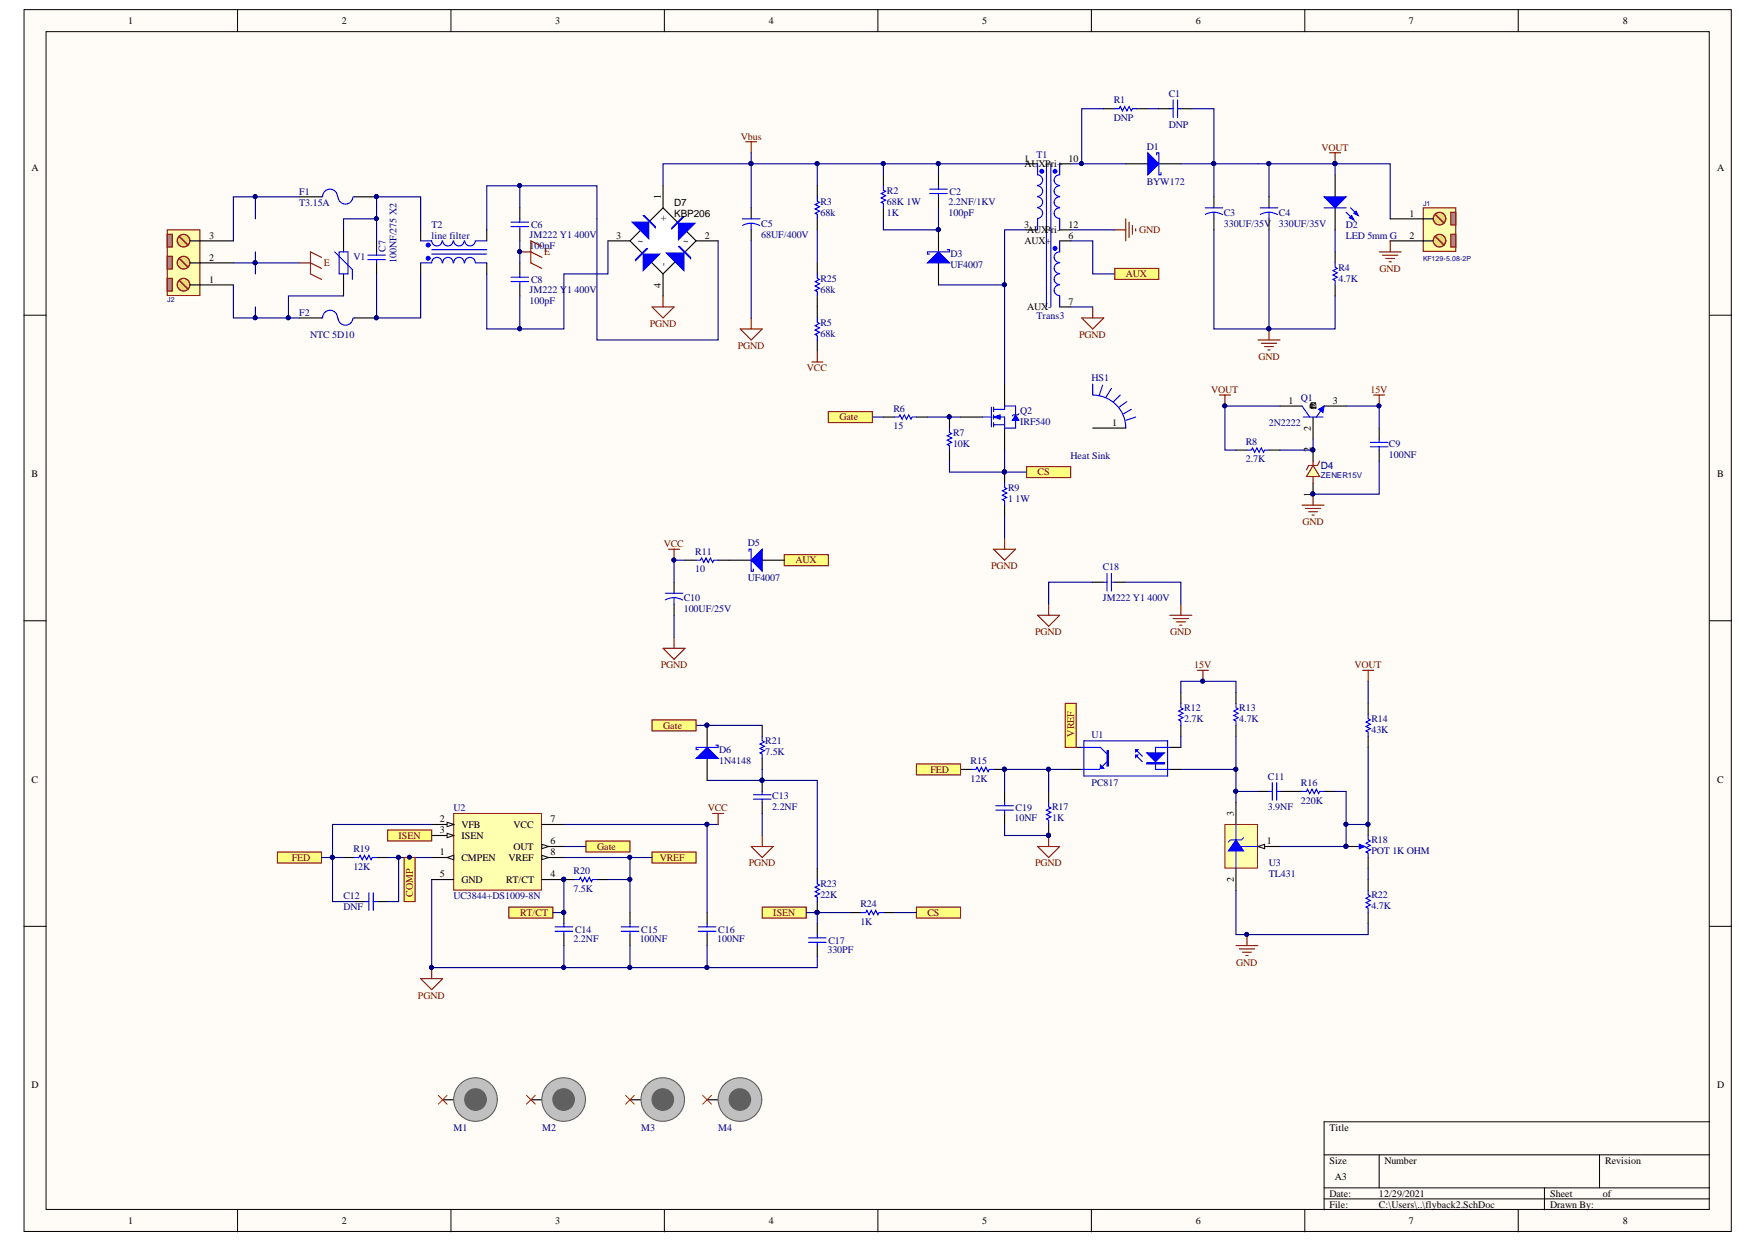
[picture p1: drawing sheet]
<svg xmlns="http://www.w3.org/2000/svg" width="297mm" height="210mm" viewBox="0 0 297 210" stroke-linecap="round" stroke-linejoin="round" font-family="sans-serif">
<defs><g id="words">
<g font-size="1.7">
<text x="21.7" y="4.1">1</text>
<text x="57.8" y="4.1">2</text>
<text x="93.8" y="4.1">3</text>
<text x="129.9" y="4.1">4</text>
<text x="165.9" y="4.1">5</text>
<text x="202" y="4.1">6</text>
<text x="238.1" y="4.1">7</text>
<text x="274.2" y="4.1">8</text>
<text x="5.3" y="28.9">A</text>
<text x="173" y="27.3">1</text>
<text x="173.1" y="28.2">AUXPri+</text>
<text x="176.7" y="28.2">+</text>
<text x="180.6" y="27.3">10</text>
<text x="290.2" y="28.9">A</text>
<text x="111.6" y="33.6" transform="rotate(-90 111.6 33.6)">1</text>
<text x="113.9" y="34.7">D7</text>
<text x="35.4" y="40.3">3</text>
<text x="104.1" y="40.3">3</text>
<text x="107.7" y="41.2">~</text>
<text x="112.6" y="37.4" transform="rotate(-90 112.6 37.4)">+</text>
<text x="113.9" y="36.6">KBP206</text>
<text x="115.4" y="41.2">~</text>
<text x="119.1" y="40.3">2</text>
<text x="173" y="38.5">3</text>
<text x="173.1" y="41.2">AUX+</text>
<text x="173.5" y="39.4">AUXPri-</text>
<text x="177.1" y="39.4">-</text>
<text x="180.6" y="38.5">12</text>
<text x="180.6" y="40.3">6</text>
<text x="238.2" y="36.6">1</text>
<text x="238.2" y="40.3">2</text>
<text x="35.4" y="47.7">1</text>
<text x="35.4" y="44">2</text>
<text x="112.6" y="45" transform="rotate(-90 112.6 45)">-</text>
<text x="111.6" y="48.6" transform="rotate(-90 111.6 48.6)">4</text>
<text x="173.5" y="52.4">AUX-</text>
<text x="180.6" y="51.5">7</text>
<text x="187.9" y="71.9">1</text>
<text x="217.7" y="68.2">1</text>
<text x="221.3" y="69.1">C</text>
<text x="221.4" y="69.1">E</text>
<text x="222.4" y="69.1" transform="rotate(-90 222.4 69.1)">B</text>
<text x="225.2" y="68.2">3</text>
<text x="221.5" y="76.4" transform="rotate(-90 221.5 76.4)">2</text>
<text x="221.5" y="72.8" transform="rotate(-90 221.5 72.8)">2</text>
<text x="5.3" y="80.5">B</text>
<text x="221.5" y="83.9" transform="rotate(-90 221.5 83.9)">1</text>
<text x="290.2" y="80.5">B</text>
<text x="5.3" y="132.2">C</text>
<text x="208.5" y="137.7" transform="rotate(-90 208.5 137.7)">3</text>
<text x="290.2" y="132.2">C</text>
<text x="74.3" y="138.8">2</text>
<text x="74.3" y="140.7">3</text>
<text x="78" y="139.8">VFB</text>
<text x="78" y="141.6">ISEN</text>
<text x="86.8" y="139.8">VCC</text>
<text x="86.8" y="143.5">OUT</text>
<text x="93" y="138.8">7</text>
<text x="93" y="142.5">6</text>
<text x="214.1" y="142.5">1</text>
<text x="74.3" y="144.4">1</text>
<text x="74.3" y="148.1">5</text>
<text x="78" y="145.3">CMPEN</text>
<text x="78" y="149.1">GND</text>
<text x="85.5" y="149.1">RT/CT</text>
<text x="85.9" y="145.3">VREF</text>
<text x="93" y="148.1">4</text>
<text x="93" y="144.4">8</text>
<text x="208.5" y="149" transform="rotate(-90 208.5 149)">2</text>
<text x="5.3" y="183.7">D</text>
<text x="290.2" y="183.7">D</text>
<text x="224.6" y="191">Title</text>
<text x="224.6" y="196.5">Size</text>
<text x="233.9" y="196.5">Number</text>
<text x="271.2" y="196.5">Revision</text>
<text x="224.6" y="202.1">Date:</text>
<text x="224.6" y="204">File:</text>
<text x="225.6" y="199.3">A3</text>
<text x="233" y="202.1">12/29/2021</text>
<text x="233" y="204">C:\Users\..\flyback2.SchDoc</text>
<text x="261.9" y="202.1">Sheet</text>
<text x="261.9" y="204">Drawn By:</text>
<text x="270.8" y="202.1">of</text>
<text x="21.7" y="206.8">1</text>
<text x="57.8" y="206.8">2</text>
<text x="93.8" y="206.8">3</text>
<text x="129.9" y="206.8">4</text>
<text x="165.9" y="206.8">5</text>
<text x="202" y="206.8">6</text>
<text x="238.1" y="206.8">7</text>
<text x="274.2" y="206.8">8</text>
</g>
<g font-size="1.7" fill="#000080">
<text x="188.2" y="17.4">R1</text>
<text x="197.5" y="16.3">C1</text>
<text x="188.2" y="20.5">DNP</text>
<text x="197.5" y="21.6">DNP</text>
<text x="175.1" y="26.7">T1</text>
<text x="193.8" y="25.3">D1</text>
<text x="50.6" y="32.9">F1</text>
<text x="50.6" y="34.7">T3.15A</text>
<text x="138.6" y="34.6">R3</text>
<text x="149.9" y="32.7">R2</text>
<text x="149.9" y="34.6">68K 1W</text>
<text x="160.3" y="34.6">2.2NF/1KV</text>
<text x="160.4" y="32.9">C2</text>
<text x="193.8" y="31.2">BYW172</text>
<text x="72.9" y="38.5">T2</text>
<text x="72.9" y="40.3">line filter</text>
<text x="89.5" y="42">100pF</text>
<text x="89.5" y="40.1">JM222 Y1 400V</text>
<text x="89.7" y="38.5">C6</text>
<text x="128.6" y="38.3">C5</text>
<text x="128.6" y="40.1">68UF/400V</text>
<text x="138.6" y="36.4">68k</text>
<text x="149.9" y="36.4">1K</text>
<text x="160.3" y="36.4">100pF</text>
<text x="206.8" y="36.4">C3</text>
<text x="206.8" y="38.3">330UF/35V</text>
<text x="216.1" y="36.4">C4</text>
<text x="216.1" y="38.3">330UF/35V</text>
<text x="227.4" y="38.5">D2</text>
<text x="227.4" y="40.3">LED 5mm G</text>
<text x="59.7" y="43.9">V1</text>
<text x="65.1" y="42.5" transform="rotate(-90 65.1 42.5)">C7</text>
<text x="67" y="44.4" transform="rotate(-90 67 44.4)">100NF/275 X2</text>
<text x="89.7" y="47.7">C8</text>
<text x="138.6" y="47.6">R25</text>
<text x="160.6" y="43.4">D3</text>
<text x="160.6" y="45.3">UF4007</text>
<text x="226.1" y="45.7">R4</text>
<text x="226.1" y="47.6">4.7K</text>
<text x="50.6" y="53.3">F2</text>
<text x="89.5" y="51.3">100pF</text>
<text x="89.5" y="49.4">JM222 Y1 400V</text>
<text x="138.6" y="49.4">68k</text>
<text x="175.1" y="53.9">Trans3</text>
<text x="52.4" y="57">NTC 5D10</text>
<text x="138.6" y="55">R5</text>
<text x="138.6" y="56.9">68k</text>
<text x="184.5" y="64.3">HS1</text>
<text x="151" y="69.5">R6</text>
<text x="172.4" y="69.9">Q2</text>
<text x="172.4" y="71.7">IRF540</text>
<text x="214.4" y="71.9">2N2222</text>
<text x="219.8" y="67.7">Q1</text>
<text x="151" y="72.5">15</text>
<text x="161" y="73.6">R7</text>
<text x="161" y="75.5">10K</text>
<text x="180.9" y="77.5">Heat Sink</text>
<text x="210.5" y="75.1">R8</text>
<text x="234.7" y="75.5">C9</text>
<text x="234.7" y="77.3">100NF</text>
<text x="170.3" y="82.9">R9</text>
<text x="210.5" y="78.1">2.7K</text>
<text x="223.2" y="79.2">D4</text>
<text x="170.3" y="84.8">1 1W</text>
<text x="117.5" y="93.7">R11</text>
<text x="126.4" y="92.2">D5</text>
<text x="115.5" y="101.5">C10</text>
<text x="117.5" y="96.7">10</text>
<text x="126.4" y="98.1">UF4007</text>
<text x="186.3" y="96.2">C18</text>
<text x="186.3" y="101.5">JM222 Y1 400V</text>
<text x="115.5" y="103.3">100UF/25V</text>
<text x="129.3" y="125.6">R21</text>
<text x="184.5" y="124.5">U1</text>
<text x="200.1" y="120.1">R12</text>
<text x="200.1" y="121.9">2.7K</text>
<text x="209.4" y="120.1">R13</text>
<text x="209.4" y="121.9">4.7K</text>
<text x="231.7" y="121.9">R14</text>
<text x="231.7" y="123.8">43K</text>
<text x="121.5" y="127.2">D6</text>
<text x="121.5" y="129">1N4148</text>
<text x="129.3" y="127.5">7.5K</text>
<text x="164" y="129">R15</text>
<text x="164" y="132">12K</text>
<text x="214.2" y="131.6">C11</text>
<text x="76.6" y="137">U2</text>
<text x="130.5" y="134.9">C13</text>
<text x="130.5" y="136.8">2.2NF</text>
<text x="171.6" y="137">C19</text>
<text x="177.8" y="136.8">R17</text>
<text x="184.5" y="132.7">PC817</text>
<text x="214.2" y="136.8">3.9NF</text>
<text x="219.8" y="132.7">R16</text>
<text x="219.8" y="135.7">220K</text>
<text x="59.7" y="143.9">R19</text>
<text x="171.4" y="138.7">10NF</text>
<text x="177.8" y="138.7">1K</text>
<text x="231.7" y="142.4">R18</text>
<text x="59.7" y="146.9">12K</text>
<text x="96.9" y="147.6">R20</text>
<text x="138.6" y="149.8">R23</text>
<text x="214.4" y="146.3">U3</text>
<text x="214.4" y="148.1">TL431</text>
<text x="231.7" y="144.2">POT 1K OHM</text>
<text x="58" y="151.8">C12</text>
<text x="58" y="153.7">DNF</text>
<text x="76.6" y="151.8">UC3844+DS1009-8N</text>
<text x="96.9" y="150.6">7.5K</text>
<text x="138.6" y="151.7">22K</text>
<text x="145.4" y="153.2">R24</text>
<text x="231.7" y="151.7">R22</text>
<text x="231.7" y="153.5">4.7K</text>
<text x="96.9" y="159.1">2.2NF</text>
<text x="97.2" y="157.5">C14</text>
<text x="108.1" y="159.1">100NF</text>
<text x="108.3" y="157.5">C15</text>
<text x="121.2" y="159.1">100NF</text>
<text x="121.4" y="157.5">C16</text>
<text x="139.8" y="161">330PF</text>
<text x="140" y="159.4">C17</text>
<text x="145.4" y="156.2">1K</text>
<text x="76.6" y="191">M1</text>
<text x="91.6" y="191">M2</text>
<text x="108.3" y="191">M3</text>
<text x="121.4" y="191">M4</text>
</g>
<g font-size="1.7" fill="#800000">
<text x="125.2" y="23.6">Vbus</text>
<text x="223.3" y="25.4">VOUT</text>
<text x="192.5" y="39.4">GND</text>
<text x="54.7" y="45">E</text>
<text x="91.9" y="43.1">E</text>
<text x="190.2" y="46.8">AUX</text>
<text x="233.1" y="45.9">GND</text>
<text x="109.8" y="55.2">PGND</text>
<text x="124.7" y="58.9">PGND</text>
<text x="182.3" y="57">PGND</text>
<text x="136.3" y="62.6">VCC</text>
<text x="212.6" y="60.8">GND</text>
<text x="141.8" y="71">Gate</text>
<text x="204.7" y="66.3">VOUT</text>
<text x="231.6" y="66.3">15V</text>
<text x="175.3" y="80.3">CS</text>
<text x="220.1" y="88.6">GND</text>
<text x="112.1" y="92.4">VCC</text>
<text x="134.4" y="95.1">AUX</text>
<text x="167.5" y="96.1">PGND</text>
<text x="174.9" y="107.2">PGND</text>
<text x="197.7" y="107.2">GND</text>
<text x="111.6" y="112.8">PGND</text>
<text x="201.8" y="112.8">15V</text>
<text x="228.9" y="112.8">VOUT</text>
<text x="112.1" y="123">Gate</text>
<text x="181.5" y="124.4" transform="rotate(-90 181.5 124.4)">VREF</text>
<text x="157.2" y="130.5">FED</text>
<text x="119.6" y="137">VCC</text>
<text x="67.3" y="141.6">ISEN</text>
<text x="100.9" y="143.5">Gate</text>
<text x="49.3" y="145.3">FED</text>
<text x="111.5" y="145.3">VREF</text>
<text x="126.5" y="146.3">PGND</text>
<text x="174.9" y="146.3">PGND</text>
<text x="69.8" y="151.4" transform="rotate(-90 69.8 151.4)">COMP</text>
<text x="87.9" y="154.6">RT/CT</text>
<text x="130.7" y="154.6">ISEN</text>
<text x="156.7" y="154.6">CS</text>
<text x="208.9" y="163.1">GND</text>
<text x="70.6" y="168.7">PGND</text>
</g>
<text font-size="1.4" fill="#000080" x="223.2" y="80.8">ZENER15V</text>
<g font-size="1.2" fill="#000080">
<text x="240.4" y="34.8">J1</text>
<text x="240.4" y="44.1">KF129-5.08-2P</text>
<text x="28.2" y="51">J2</text>
</g>
</g></defs>
<g fill="#fffcf8" stroke="#000" stroke-width=".17">
<path d="M4.1 1.6h288.4v206.4h-288.4z"/>
<path d="M7.8 5.3h281v198.9h-281z"/>
</g>
<g fill="none" stroke="#000" stroke-width=".17">
<path d="M40.1 1.6v3.7M76.2 1.6v3.7M112.3 1.6v3.7M148.3 1.6v3.7M184.4 1.6v3.7M220.5 1.6v3.7M256.5 1.6v3.7M4.1 53.2h3.7M288.9 53.2h3.7M4.1 104.8h3.7M288.9 104.8h3.7M4.1 156.4h3.7"/>
<path d="M288.9 156.4h3.7M223.7 195h65.2M233 195v5.6M270.3 195v5.6M288.9 189.4h-65.2v14.9M40.1 204.3v3.7M76.2 204.3v3.7M112.3 204.3v3.7M148.3 204.3v3.7M184.4 204.3v3.7M220.5 204.3v3.7M223.7 200.6h65.2"/>
<path d="M223.7 202.5h65.2M256.5 204.3v3.7M261 200.6v3.7"/>
</g>
<path d="M162.3 70.4h3.7M169.7 64.8v3.8M169.7 72.3v3.7" fill="none" stroke="#000" stroke-width=".19"/>
<path d="M166 70.4h1.5M167.5 68.8v3.3M167.9 69.1h1.8M167.9 70.4h1.8v1.9M167.9 71.7h1.8M167.9 68.8v.7M167.9 70.1v.7M167.9 71.4v.7" fill="none" stroke="#00f" stroke-width=".19"/>
<path d="M167.9 70.4l1.1-.3v.7z" fill="#00f"/>
<path d="M167.9 70.4l1.1-.3v.7z" fill="none" stroke="#00f" stroke-width=".17"/>
<path d="M169.7 69.1v-.5h1.9v1.5M171.6 71v1.3h-1.9" fill="none" stroke="#00f" stroke-width=".19"/>
<path d="M171.6 70.1l.6 .9h-1.2z" fill="#00f"/>
<path d="M171.6 70.1l.6 .9h-1.2z" fill="none" stroke="#00f" stroke-width=".17"/>
<path d="M172.2 69.9l-.2 .2h-.8l-.2 .1" fill="none" stroke="#00f" stroke-width=".19"/>
<path d="M190.2 27.7h3.7M195.8 27.7h3.7" fill="none" stroke="#000" stroke-width=".19"/>
<path d="M193.9 25.8l1.9 1.9-1.9 1.8z" fill="#00f"/>
<path d="M193.9 25.8l1.9 1.9-1.9 1.8zM195.4 26.2v-.4h.4v3.7h.4v-.4M203.6 35.1h3M203.7 36.2a2.94 2.94 0 0 1 2.8 0M205.1 35.8v1.2M225.6 44.4v.7l.4 .2-.8 .4 .8 .4-.8 .3 .8 .4-.8 .4 .4 .2v.7" fill="none" stroke="#00f" stroke-width=".19"/>
<path d="M205.1 33.2v1.9M205.1 37v1.8M225.6 29.5v3.7M225.6 35.1v3.7M225.6 42.5v1.9M225.6 48.1v1.9" fill="none" stroke="#000" stroke-width=".19"/>
<path d="M223.7 33.2h3.7l-1.8 1.9z" fill="#00f"/>
<path d="M223.7 33.2h3.7l-1.8 1.9zM227.4 35.8l1.4 1.3M228.2 35.1l1.3 1.3" fill="none" stroke="#00f" stroke-width=".19"/>
<path d="M228 36.8l.4-.4 .4 .7z" fill="#00f"/>
<path d="M228 36.8l.4-.4 .4 .7z" fill="none" stroke="#00f" stroke-width=".19"/>
<path d="M228.8 36l.3-.3 .4 .7z" fill="#00f"/>
<path d="M223.7 35.1h3.7M228.8 36l.3-.3 .4 .7zM151.1 70.4h.8l.2-.3 .3 .7 .4-.7 .4 .7 .3-.7 .4 .7 .2-.4h.7M160.4 72.3v.7l.4 .2-.7 .4 .7 .4-.7 .3 .7 .4-.7 .4 .3 .2v.7" fill="none" stroke="#00f" stroke-width=".19"/>
<path d="M149.3 70.4h1.8M154.8 70.4h1.9M160.4 70.4v1.9M160.4 76v1.9" fill="none" stroke="#000" stroke-width=".19"/>
<g fill="#000080" stroke="#000080" stroke-width=".17">
<circle cx="160.4" cy="70.4" r=".33"/>
<circle cx="225.5" cy="27.6" r=".33"/>
<circle cx="205.1" cy="27.6" r=".33"/>
</g>
<path d="M205.1 27.7v5.5M225.6 27.7v1.8M225.6 38.8v3.7" fill="none" stroke="#000080" stroke-width=".19"/>
<path d="M126 23.9h1.9M126.9 23.9v1.9M224.7 25.8h1.8M225.6 25.8v1.9" fill="none" stroke="#800000" stroke-width=".19"/>
<g fill="#ffff80" stroke="#800000" stroke-width=".19">
<path d="M140 69.5h7.4v1.9h-7.4z" fill-rule="evenodd"/>
<path d="M173.5 78.8h7.4v1.9h-7.4z" fill-rule="evenodd"/>
</g>
<path d="M76.7 137.4h14.8v12.9h-14.8z" fill="#ffffb0" stroke="#800000" stroke-width=".17"/>
<path d="M91.6 139.2h3.7M91.6 142.9h3.7" fill="none" stroke="#000" stroke-width=".19"/>
<path d="M91.6 142.6l1.1 .3-1.1 .4z" fill="#fffcf8"/>
<path d="M91.6 142.6l1.1 .3-1.1 .4z" fill="none" stroke="#000" stroke-width=".17"/>
<path d="M72.9 144.8h3.8" fill="none" stroke="#000" stroke-width=".19"/>
<path d="M75.5 144.8l1.2-.4v.8z" fill="#fffcf8"/>
<path d="M75.5 144.8l1.2-.4v.8z" fill="none" stroke="#000" stroke-width=".17"/>
<path d="M72.9 139.2h3.8" fill="none" stroke="#000" stroke-width=".19"/>
<path d="M75.5 138.9l1.2 .3-1.2 .4z" fill="#fffcf8"/>
<path d="M75.5 138.9l1.2 .3-1.2 .4z" fill="none" stroke="#000" stroke-width=".17"/>
<path d="M72.9 141.1h3.8M91.6 148.5h3.7" fill="none" stroke="#000" stroke-width=".19"/>
<circle cx="95.2" cy="148.5" r=".33" fill="#000080" stroke="#000080" stroke-width=".17"/>
<path d="M75.5 140.7l1.2 .4-1.2 .4z" fill="#fffcf8"/>
<path d="M75.5 140.7l1.2 .4-1.2 .4z" fill="none" stroke="#000" stroke-width=".17"/>
<path d="M91.6 144.8h3.7" fill="none" stroke="#000" stroke-width=".19"/>
<path d="M91.6 144.4l1.1 .4-1.1 .4z" fill="#fffcf8"/>
<path d="M91.6 144.4l1.1 .4-1.1 .4z" fill="none" stroke="#000" stroke-width=".17"/>
<path d="M72.9 148.5h3.8M95.3 154.1v1.9M95.3 157.8v1.9" fill="none" stroke="#000" stroke-width=".19"/>
<g fill="#000080" stroke="#000080" stroke-width=".17">
<circle cx="95.2" cy="148.5" r=".33"/>
<circle cx="95.2" cy="154.1" r=".33"/>
</g>
<path d="M93.8 156.5h3M93.8 157.3h3M95.3 156v.5M95.3 157.3v.5" fill="none" stroke="#00f" stroke-width=".19"/>
<path d="M65.5 140.2h7.4v1.8h-7.4z" fill-rule="evenodd" fill="#ffff80" stroke="#800000" stroke-width=".19"/>
<path d="M58 144.8h1.9M59.9 152.2h1.9M63.6 144.8h1.9M63.6 152.2h1.9" fill="none" stroke="#000" stroke-width=".19"/>
<path d="M59.9 144.8h.8l.1-.4 .4 .8 .4-.8 .4 .8 .3-.8 .4 .8 .2-.4h.7M61.8 152.2h.5M62.3 150.8v2.9M63.1 150.8v2.9M63.1 152.2h.5" fill="none" stroke="#00f" stroke-width=".19"/>
<path d="M72.9 139.2h-16.7v5.6M67.4 144.8v7.4h-1.9M72.9 148.5v14.9" fill="none" stroke="#000080" stroke-width=".19"/>
<g fill="#000080" stroke="#000080" stroke-width=".17">
<circle cx="67.3" cy="144.8" r=".33"/>
<circle cx="56.1" cy="144.8" r=".33"/>
<circle cx="72.9" cy="163.4" r=".33"/>
</g>
<path d="M110.2 143.9h7.4v1.8h-7.4z" fill-rule="evenodd" fill="#ffff80" stroke="#800000" stroke-width=".19"/>
<path d="M95.3 148.5h1.8M100.9 148.5h1.8M106.4 154.1v1.9M106.4 157.8v1.9M119.5 154.1v1.9M119.5 157.8v1.9" fill="none" stroke="#000" stroke-width=".19"/>
<g fill="#000080" stroke="#000080" stroke-width=".17">
<circle cx="95.2" cy="148.5" r=".33"/>
<circle cx="106.4" cy="144.8" r=".33"/>
<circle cx="106.4" cy="148.5" r=".33"/>
<circle cx="106.4" cy="163.4" r=".33"/>
<circle cx="95.2" cy="163.4" r=".33"/>
<circle cx="119.4" cy="139.2" r=".33"/>
<circle cx="119.4" cy="163.4" r=".33"/>
</g>
<path d="M97.1 148.5h.8l.2-.3 .3 .7 .4-.7 .4 .7 .4-.7 .3 .7 .2-.4h.8M105 156.5h2.9M105 157.3h2.9M106.4 156v.5M106.4 157.3v.5M118 156.5h3M118 157.3h3M119.5 156v.5M119.5 157.3v.5" fill="none" stroke="#00f" stroke-width=".19"/>
<path d="M95.3 139.2h24.2v14.9M95.3 144.8h11.1v3.7h-3.7M106.4 159.7v3.7h-11.1M106.4 148.5v5.6M119.5 159.7v3.7h-13.1" fill="none" stroke="#000080" stroke-width=".19"/>
<path d="M99 142h7.4v1.9h-7.4z" fill-rule="evenodd" fill="#ffff80" stroke="#800000" stroke-width=".19"/>
<path d="M95.3 142.9h3.7" fill="none" stroke="#000080" stroke-width=".19"/>
<path d="M128.8 153.2h7.4v1.8h-7.4z" fill-rule="evenodd" fill="#ffff80" stroke="#800000" stroke-width=".19"/>
<path d="M138.1 156v1.8M138.1 159.7v1.8M143.7 154.1h1.8M149.3 154.1h1.8" fill="none" stroke="#000" stroke-width=".19"/>
<path d="M136.6 158.4h3M136.6 159.1h3M138.1 157.8v.6M138.1 159.1v.6M145.5 154.1h.8l.2-.4 .3 .8 .4-.8 .4 .8 .4-.8 .3 .8 .2-.4h.8" fill="none" stroke="#00f" stroke-width=".19"/>
<path d="M154.8 153.2h7.5v1.8h-7.5z" fill-rule="evenodd" fill="#ffff80" stroke="#800000" stroke-width=".19"/>
<path d="M138.1 154.1v1.9M138.1 161.5v1.9h-18.6" fill="none" stroke="#000080" stroke-width=".19"/>
<g fill="#000080" stroke="#000080" stroke-width=".17">
<circle cx="119.4" cy="163.4" r=".33"/>
<circle cx="138.1" cy="154.1" r=".33"/>
</g>
<path d="M86 153.2h7.4v1.8h-7.4z" fill-rule="evenodd" fill="#ffff80" stroke="#800000" stroke-width=".19"/>
<path d="M212.6 27.7h1.8v5.5M214.4 27.7h20.5v9.3M156.7 70.4h5.6M119.5 139.2h1.8M95.3 148.5v5.6h-1.9" fill="none" stroke="#000080" stroke-width=".19"/>
<g fill="#000080" stroke="#000080" stroke-width=".17">
<circle cx="95.2" cy="154.1" r=".33"/>
<circle cx="95.2" cy="148.5" r=".33"/>
<circle cx="119.4" cy="139.2" r=".33"/>
<circle cx="225.5" cy="27.6" r=".33"/>
<circle cx="214.4" cy="27.6" r=".33"/>
<circle cx="138.1" cy="154.1" r=".33"/>
<circle cx="169.7" cy="79.7" r=".33"/>
<circle cx="160.4" cy="70.4" r=".33"/>
</g>
<g fill="none" stroke="#000" stroke-width=".19">
<path d="M126.9 35.1v1.9M126.9 38.8v1.9M149.3 29.5v1.9M149.3 35.1v1.9M158.6 29.5v1.9M158.6 33.2v1.9M214.4 33.2v1.9M214.4 37v1.8M169.7 79.7v1.9M184.6 72.3h5.6M169.7 85.3v1.9M138.1 146.7v1.8"/>
<path d="M138.1 152.2v1.9M74.8 185.7h1.9"/>
</g>
<g fill="none" stroke="#00f" stroke-width=".19">
<path d="M125.4 37h3M126.9 37.7l.8 .1 .7 .3M126.9 37.7l-.7 .1-.7 .3M126.9 37.7v1.1M149.3 31.4v.7l.3 .2-.7 .4 .7 .4-.7 .3 .7 .4-.7 .4 .4 .2v.7M157.1 31.9h3M157.1 32.7h3M158.6 31.4v.5M158.6 32.7v.5M212.9 35.1h3M213 36.2a2.94 2.94 0 0 1 2.9 0M214.4 35.8v1.2"/>
<path d="M184.6 64.8v1.9M184.7 66.7a5.6 5.6 0 0 1 5.5 5.6M186.3 65l-.6 1.7M187.8 65.6l-.9 1.5M189.3 66.7l-1.1 1.1M190.4 67.8l-1.3 1M191.1 69.1l-1.3 .8M191.9 70.4l-1.7 .6M169.7 81.6v.7l.4 .2-.7 .4 .7 .4-.7 .3 .7 .4-.7 .4 .3 .2v.7M138.1 148.5v.8l.4 .2-.8 .3 .8 .4-.8 .4 .8 .3-.8 .4 .4 .2v.7"/>
</g>
<circle cx="80.3" cy="185.7" r="3.7" fill="#c0c0c0" stroke="#606060" stroke-width=".19"/>
<circle cx="80.3" cy="185.7" r="1.82" fill="#606060" stroke="#606060" stroke-width=".19"/>
<path d="M89.7 185.7h1.9" fill="none" stroke="#000" stroke-width=".19"/>
<circle cx="95.2" cy="185.7" r="3.7" fill="#c0c0c0" stroke="#606060" stroke-width=".19"/>
<circle cx="95.2" cy="185.7" r="1.82" fill="#606060" stroke="#606060" stroke-width=".19"/>
<path d="M106.4 185.7h1.9" fill="none" stroke="#000" stroke-width=".19"/>
<circle cx="112" cy="185.7" r="3.7" fill="#c0c0c0" stroke="#606060" stroke-width=".19"/>
<circle cx="112" cy="185.7" r="1.82" fill="#606060" stroke="#606060" stroke-width=".19"/>
<path d="M119.5 185.7h1.8" fill="none" stroke="#000" stroke-width=".19"/>
<circle cx="125" cy="185.7" r="3.7" fill="#c0c0c0" stroke="#606060" stroke-width=".19"/>
<circle cx="125" cy="185.7" r="1.82" fill="#606060" stroke="#606060" stroke-width=".19"/>
<path d="M74.1 185l1.4 1.5M75.5 185l-1.4 1.5M88.9 185l1.5 1.5M90.4 185l-1.5 1.5M105.7 185l1.5 1.5M107.2 185l-1.5 1.5M118.7 185l1.5 1.5M120.2 185l-1.5 1.5" fill="none" stroke="#f00" stroke-width=".17"/>
<path d="M180.9 126.2h1.9M180.9 129.9h1.9M197.7 126.2h1.8M197.7 129.9h1.8" fill="none" stroke="#000" stroke-width=".19"/>
<path d="M182.8 126.2h3.1l1.2 1.1M183.1 125.1h14.2v5.9h-14.2zM187.1 128.6l-1.4 1.3h-2.9M191.9 127.5l1.1 1.1M191.9 126.6l1.1 1.1M197.7 126.2h-2.5v3.7h2.5" fill="none" stroke="#00f" stroke-width=".19"/>
<path d="M193.8 127.1h2.9l-1.5 1.5z" fill="#00f"/>
<path d="M193.8 127.1h2.9l-1.5 1.5zM193.8 128.8h2.9v.2h-2.9zM193.8 128.9h2.9" fill="none" stroke="#00f" stroke-width=".19"/>
<path d="M191.9 126.6h.4l-.4 .4z" fill="#00f"/>
<path d="M191.9 126.6h.4l-.4 .4z" fill="none" stroke="#00f" stroke-width=".19"/>
<path d="M191.9 127.5h.4l-.4 .4z" fill="#00f"/>
<path d="M187.1 126.8h.1v2.6h-.1zM187.1 126.8v2.6M191.9 127.5h.4l-.4 .4z" fill="none" stroke="#00f" stroke-width=".19"/>
<path d="M185.9 129.2l.6 .5h-.6z" fill="#00f"/>
<path d="M54.3 33.2h.2M54.5 33.2a1.26 1.26 0 0 1 1.3-1.3 1.26 1.26 0 0 1 1.2 1.3M57.1 33.2a1.26 1.26 0 0 0 1.3 1.3 1.26 1.26 0 0 0 1.2-1.2M59.7 33.2h.2M185.9 129.2l.6 .5h-.6z" fill="none" stroke="#00f" stroke-width=".19"/>
<path d="M50.6 33.2h3.7M59.9 33.2h3.7M212.6 142.9h3.7" fill="none" stroke="#000" stroke-width=".19"/>
<circle cx="63.6" cy="33.2" r=".33" fill="#000080" stroke="#000080" stroke-width=".17"/>
<path d="M212.6 142.9l1.1-.3v.7z" fill="#fffcf8"/>
<path d="M212.6 142.9l1.1-.3v.7z" fill="none" stroke="#000" stroke-width=".17"/>
<path d="M208.8 135.5v3.7M208.8 146.7v3.7" fill="none" stroke="#000" stroke-width=".19"/>
<path d="M207 139.2h5.5v7.4h-5.5z" fill="#ffffb0" stroke="#800000" stroke-width=".17"/>
<path d="M208.8 139.2v7.5M209.6 142.9h3M210.1 141.5l-.3 .3h-1.9l-.4 .4" fill="none" stroke="#00f" stroke-width=".17"/>
<path d="M208.8 141.8l1.3 1.9h-2.6z" fill="#00f"/>
<path d="M208.8 141.8l1.3 1.9h-2.6z" fill="none" stroke="#00f" stroke-width=".17"/>
<path d="M231.2 118.8v1.8M212.6 133.7h1.8M216.3 133.7h1.8M231.2 124.4v1.8M231.2 139.2v1.9M231.2 144.8v1.9M231.2 148.5v1.9M231.2 154.1v1.9" fill="none" stroke="#000" stroke-width=".19"/>
<path d="M214.4 133.7h.6M215 132.2v2.9M215.7 132.2v2.9M215.7 133.7h.6M231.2 120.6v.8l.3 .2-.7 .3 .7 .4-.7 .4 .7 .4-.7 .3 .4 .2v.8M229.3 142.9h.9M231.2 150.4v.7l.3 .2-.7 .4 .7 .4-.7 .3 .7 .4-.7 .4 .4 .2v.7" fill="none" stroke="#00f" stroke-width=".19"/>
<circle cx="231.1" cy="139.2" r=".33" fill="#000080" stroke="#000080" stroke-width=".17"/>
<path d="M229.7 142.6l.9 .3-.9 .4z" fill="#00f"/>
<path d="M199.5 118.8v.7l.4 .2-.7 .4 .7 .3-.7 .4 .7 .4-.7 .4 .3 .1v.8M208.8 118.8v.7l.4 .2-.7 .4 .7 .3-.7 .4 .7 .4-.7 .4 .3 .1v.8M220 133.7h.7l.2-.4 .4 .7 .4-.7 .3 .7 .4-.7 .4 .7 .2-.3h.7M229.7 142.6l.9 .3-.9 .4zM231.2 141.1v.7l.3 .2-.7 .4 .7 .4-.7 .3 .7 .4-.7 .4 .4 .2v.7" fill="none" stroke="#00f" stroke-width=".19"/>
<path d="M221.9 76v1.9M221.9 81.6v1.8M199.5 116.9v1.9M208.8 116.9v1.9M199.5 122.5v1.9M208.8 122.5v1.9M218.1 133.7h1.9M223.7 133.7h1.9M227.4 142.9h1.9" fill="none" stroke="#000" stroke-width=".19"/>
<g fill="#000080" stroke="#000080" stroke-width=".17">
<circle cx="227.4" cy="142.9" r=".33"/>
<circle cx="231.1" cy="139.2" r=".33"/>
<circle cx="210.6" cy="157.8" r=".33"/>
<circle cx="208.8" cy="129.9" r=".33"/>
<circle cx="203.2" cy="115" r=".33"/>
<circle cx="227.4" cy="139.2" r=".33"/>
<circle cx="208.8" cy="133.6" r=".33"/>
<circle cx="221.8" cy="76" r=".33"/>
<circle cx="221.8" cy="83.4" r=".33"/>
</g>
<path d="M199.5 116.9v-1.8h9.3v1.8M231.2 115.1v3.7M199.5 129.9h9.3v3.8h3.8M199.5 124.4v1.8M208.8 124.4v5.5M208.8 133.7v1.8M225.6 133.7h1.8v9.2h-11.1M231.2 126.2v13h-3.8M208.8 150.4v7.4h22.4v-1.8M231.2 146.7v1.8" fill="none" stroke="#000080" stroke-width=".19"/>
<path d="M202.3 113.2h1.9M203.2 113.2v1.9M230.2 113.2h1.9M231.2 113.2v1.9M208.8 159.7h3.8M210.7 157.8v1.9M209.4 160.2h2.6M209.9 160.8h1.5M210.5 161.4h.4" fill="none" stroke="#800000" stroke-width=".19"/>
<path d="M221.9 78.6l1.1 1.9h-2.3z" fill="#ffffb0"/>
<g fill="none" stroke="#800000" stroke-width=".19">
<path d="M206 66.7h1.9M207 66.7v1.9M221.9 78.6l1.1 1.9h-2.3zM221.9 77.9v.7M223 77.9l-.4 .7h-1.5l-.4 .8M232.1 66.7h1.9M233 66.7v1.9M220 85.3h3.7M220.6 85.9h2.6M221.1 86.4h1.5M221.7 87h.3M221.9 80.5v1.1"/>
<path d="M221.9 83.4v1.9"/>
</g>
<g fill="#000080" stroke="#000080" stroke-width=".17">
<circle cx="221.8" cy="76" r=".33"/>
<circle cx="221.8" cy="83.4" r=".33"/>
<circle cx="206.9" cy="68.5" r=".33"/>
<circle cx="233" cy="68.5" r=".33"/>
<circle cx="169.7" cy="79.7" r=".33"/>
<circle cx="158.5" cy="38.8" r=".33"/>
</g>
<path d="M158.6 38.8v3.7M158.6 44.4v3.7M208.8 76h1.9M214.4 76h1.9M233 72.3v1.8M233 76v1.9" fill="none" stroke="#000" stroke-width=".19"/>
<path d="M210.7 76h.7l.2-.4 .4 .8 .4-.8 .3 .8 .4-.8 .4 .8 .2-.4h.7M231.5 75.4h3M231.5 74.7h3M233 74.1v.6M233 75.4v.6" fill="none" stroke="#00f" stroke-width=".19"/>
<path d="M160.4 77.9v1.8h9.3M169.7 76v3.7h3.8M216.3 68.6h-9.3v7.4h1.8M221.9 74.1v1.9h-5.6M227.4 68.6h5.6v3.7M233 77.9v5.5h-11.1" fill="none" stroke="#000080" stroke-width=".19"/>
<path d="M156.7 44.4l1.9-1.9 1.8 1.9z" fill="#00f"/>
<g fill="none" stroke="#00f" stroke-width=".19">
<path d="M86.3 37.5h3M86.3 38.3h3M87.8 37v.5M87.8 38.3v.5M175.3 35.1a.89 .89 0 0 1 .9 .9 .89 .89 0 0 1-.9 .9M175.3 33.2a.89 .89 0 0 1 .9 .9 .89 .89 0 0 1-.9 .9M175.3 31.4a.89 .89 0 0 1 .9 .9 .89 .89 0 0 1-.9 .9M175.3 27.7v1.8a.89 .89 0 0 1 .9 .9 .89 .89 0 0 1-.9 .9M175.3 37v1.8M176.8 27.7v24.1M177.6 27.7v24.1M179 27.7v1.8a.89 .89 0 0 0-.9 .9 .89 .89 0 0 0 .9 .9"/>
<path d="M179 31.4a.89 .89 0 0 0-.9 .9 .89 .89 0 0 0 .9 .9M179 33.2a.89 .89 0 0 0-.9 .9 .89 .89 0 0 0 .9 .9M179 35.1a.89 .89 0 0 0-.9 .9 .89 .89 0 0 0 .9 .9M179 37v1.8M62.1 43.1h3M62.1 43.8h3M63.6 42.5v.6M63.6 43.8v.6M72.9 42.2h9.3M72.9 42.9h9.3M74.7 44.4a.88 .88 0 0 0-.9-.9 .88 .88 0 0 0-.9 .9h-1.8M74.7 40.7a.88 .88 0 0 1-.9 .8 .88 .88 0 0 1-.9-.8h-1.8"/>
<path d="M76.6 44.4a.88 .88 0 0 0-.9-.9 .88 .88 0 0 0-.9 .9M76.6 40.7a.88 .88 0 0 1-.9 .8 .88 .88 0 0 1-.9-.8M78.4 44.4a.88 .88 0 0 0-.9-.9 .88 .88 0 0 0-.8 .9M78.4 40.7a.88 .88 0 0 1-.9 .8 .88 .88 0 0 1-.8-.8M80.3 44.4a.89 .89 0 0 0-.9-.9 .89 .89 0 0 0-.9 .9M80.3 40.7a.89 .89 0 0 1-.9 .8 .89 .89 0 0 1-.9-.8M80.4 40.7h1.8M80.4 44.4h1.8M86.3 46.8h3M86.3 47.6h3M87.8 46.3v.5M87.8 47.6v.5"/>
<path d="M156.7 44.4l1.9-1.9 1.8 1.9zM160.1 42.2h.3v.3h-3.7v.4h.4M179 48.1a.89 .89 0 0 0-.9 .9 .89 .89 0 0 0 .9 .9M179 46.3a.89 .89 0 0 0-.9 .8 .89 .89 0 0 0 .9 .9M179 44.4a.89 .89 0 0 0-.9 .9 .89 .89 0 0 0 .9 .9M179 40.7v1.8a.89 .89 0 0 0-.9 .9 .89 .89 0 0 0 .9 .9M179 50v1.8"/>
</g>
<g fill="#000080" stroke="#000080" stroke-width=".17">
<circle cx="158.5" cy="38.8" r=".33"/>
<circle cx="169.7" cy="48.1" r=".33"/>
<circle cx="158.5" cy="27.6" r=".33"/>
<circle cx="149.2" cy="27.6" r=".33"/>
<circle cx="43.1" cy="33.2" r=".33"/>
<circle cx="182.7" cy="27.6" r=".33"/>
</g>
<path d="M50.6 33.2h-7.4v3.8M158.6 35.1v3.7h-9.3v-1.8M158.6 27.7v1.8M173.5 27.7h-24.2v1.8M173.5 38.8h-3.8v26M180.9 27.7h9.3M180.9 38.8h7.5M158.6 48.1h11.1M180.9 40.7h3.7v5.6h3.8M180.9 51.8h3.7" fill="none" stroke="#000080" stroke-width=".19"/>
<path d="M188.4 38.8h1.8M190.2 37v3.7M190.8 37.5v2.6M191.3 38.1v1.5M191.9 38.6v.4M125.1 55.6h3.7l-1.9 1.8zM126.9 53.7v1.9M182.8 53.7h3.7l-1.9 1.9zM184.6 51.8v1.9M167.9 92.7h3.7l-1.9 1.9zM169.7 90.9v1.8" fill="none" stroke="#800000" stroke-width=".19"/>
<g fill="none" stroke="#000" stroke-width=".19">
<path d="M71.1 38.8v1.9M82.2 38.8v1.9M87.8 35.1v1.9M87.8 38.8v1.9M173.5 27.7h1.8M173.5 38.8h1.8M179 27.7h1.9M179 38.8h1.9M63.6 40.7v1.8M63.6 44.4v1.9M71.1 44.4v1.9M82.2 44.4v1.9"/>
<path d="M87.8 44.4v1.9M87.8 48.1v1.9M179 40.7h1.9M179 51.8h1.9"/>
</g>
<g fill="#00f" stroke="#00f" stroke-width=".17">
<circle cx="176" cy="28.9" r=".33"/>
<circle cx="178.3" cy="28.9" r=".33"/>
<circle cx="178.3" cy="41.9" r=".33"/>
<circle cx="72.3" cy="41.4" r=".33"/>
<circle cx="72.3" cy="43.6" r=".33"/>
</g>
<path d="M188.4 45.3h7.4v1.9h-7.4z" fill-rule="evenodd" fill="#ffff80" stroke="#800000" stroke-width=".19"/>
<path d="M138.1 31.4v1.8M138.1 37v1.8" fill="none" stroke="#000" stroke-width=".19"/>
<path d="M138.1 33.2v.8l.4 .2-.8 .3 .8 .4-.8 .4 .8 .4-.8 .3 .4 .2v.8" fill="none" stroke="#00f" stroke-width=".19"/>
<path d="M138.1 27.7v3.7M138.1 38.8v5.6" fill="none" stroke="#000080" stroke-width=".19"/>
<circle cx="138.1" cy="27.6" r=".33" fill="#000080" stroke="#000080" stroke-width=".17"/>
<path d="M138.1 59.3v1.8M137.2 61.1h1.8M120.4 137.4h1.9M121.3 137.4v1.8" fill="none" stroke="#800000" stroke-width=".19"/>
<path d="M132.5 93.7h7.5v1.8h-7.5z" fill-rule="evenodd" fill="#ffff80" stroke="#800000" stroke-width=".19"/>
<path d="M123.2 94.6h3.7M128.8 94.6h3.7" fill="none" stroke="#000" stroke-width=".19"/>
<path d="M126.9 94.6l1.9-1.9v3.8z" fill="#00f"/>
<path d="M117.6 94.6h.8l.1-.4 .4 .8 .4-.8 .4 .8 .3-.8 .4 .8 .2-.4h.7M126.6 93.1v-.4h.3v3.8h.4v-.4M126.9 94.6l1.9-1.9v3.8zM112.4 100.2h3M113.9 100.9l.7 .1 .7 .3M113.9 100.9l-.8 .1-.7 .3M113.9 100.9v1.1" fill="none" stroke="#00f" stroke-width=".19"/>
<path d="M113.9 98.3v1.9M115.8 94.6h1.8M121.3 94.6h1.9M113.9 102v1.9" fill="none" stroke="#000" stroke-width=".19"/>
<path d="M115.8 94.6h-1.9v3.7M113.9 103.9v3.7" fill="none" stroke="#000080" stroke-width=".19"/>
<circle cx="113.8" cy="94.6" r=".33" fill="#000080" stroke="#000080" stroke-width=".17"/>
<path d="M113 92.7h1.8M113.9 92.7v1.9M112 109.5h3.8l-1.9 1.8zM113.9 107.6v1.9" fill="none" stroke="#800000" stroke-width=".19"/>
<path d="M180 118.8h1.8v7.4h-1.8z" fill-rule="evenodd" fill="#ffff80" stroke="#800000" stroke-width=".19"/>
<path d="M162.3 129.9h1.9M167.9 129.9h1.8M177.2 133.7v1.8M177.2 139.2v1.9" fill="none" stroke="#000" stroke-width=".19"/>
<g fill="#000080" stroke="#000080" stroke-width=".17">
<circle cx="177.1" cy="141.1" r=".33"/>
<circle cx="169.7" cy="129.9" r=".33"/>
<circle cx="177.1" cy="129.9" r=".33"/>
</g>
<path d="M164.2 129.9h.7l.2-.3 .4 .7 .3-.7 .4 .7 .4-.7 .3 .7 .2-.4h.8M177.2 135.5v.8l.4 .1-.8 .4 .8 .4-.8 .4 .8 .3-.8 .4 .4 .2v.7" fill="none" stroke="#00f" stroke-width=".19"/>
<path d="M177.2 129.9v3.8" fill="none" stroke="#000080" stroke-width=".19"/>
<path d="M175.3 142.9h3.7l-1.8 1.9zM177.2 141.1v1.8" fill="none" stroke="#800000" stroke-width=".19"/>
<g fill="#ffff80" stroke="#800000" stroke-width=".19">
<path d="M154.8 129h7.5v1.9h-7.5z" fill-rule="evenodd"/>
<path d="M46.9 143.9h7.4v1.8h-7.4z" fill-rule="evenodd"/>
</g>
<path d="M54.3 144.8h3.7M56.2 144.8v7.4h3.7M65.5 144.8h7.4" fill="none" stroke="#000080" stroke-width=".19"/>
<g fill="#000080" stroke="#000080" stroke-width=".17">
<circle cx="56.1" cy="144.8" r=".33"/>
<circle cx="69.2" cy="144.8" r=".33"/>
<circle cx="67.3" cy="144.8" r=".33"/>
</g>
<path d="M68.3 144.8h1.8v7.4h-1.8z" fill-rule="evenodd" fill="#ffff80" stroke="#800000" stroke-width=".19"/>
<g fill="#000080" stroke="#000080" stroke-width=".17">
<circle cx="69.2" cy="144.8" r=".33"/>
<circle cx="128.7" cy="131.8" r=".33"/>
<circle cx="119.4" cy="122.5" r=".33"/>
</g>
<path d="M119.5 122.5v3.7M119.5 128.1v3.7M128.8 122.5v1.9M128.8 128.1v1.8M128.8 131.8v1.9M128.8 135.5v1.9" fill="none" stroke="#000" stroke-width=".19"/>
<path d="M127.3 135h3M127.3 134.2h3M128.8 124.4v.7l.4 .2-.8 .4 .8 .3-.8 .4 .8 .4-.8 .3 .4 .2v.8M128.8 133.7v.5M128.8 135v.5" fill="none" stroke="#00f" stroke-width=".19"/>
<path d="M126.9 142.9h3.7l-1.8 1.9zM128.8 141.1v1.8" fill="none" stroke="#800000" stroke-width=".19"/>
<path d="M117.6 128.1l1.9-1.9 1.8 1.9z" fill="#00f"/>
<path d="M117.6 128.1l1.9-1.9 1.8 1.9zM121 125.8h.3v.4h-3.7v.4h.4" fill="none" stroke="#00f" stroke-width=".19"/>
<g fill="#000080" stroke="#000080" stroke-width=".17">
<circle cx="119.4" cy="122.5" r=".33"/>
<circle cx="128.7" cy="131.8" r=".33"/>
<circle cx="72.9" cy="163.4" r=".33"/>
<circle cx="138.1" cy="154.1" r=".33"/>
<circle cx="214.4" cy="55.5" r=".33"/>
</g>
<path d="M205.1 38.8v16.8h9.3M119.5 131.8h9.3M136.2 154.1h7.5" fill="none" stroke="#000080" stroke-width=".19"/>
<path d="M50.6 44.4h1.9l1.8 .9M54.3 43.5l-1.8-1v3.8l1.8 .9M212.6 57.4h3.7M213.1 58h2.6M213.7 58.5h1.5M214.2 59.1h.4M214.4 55.6v1.8M71.1 165.3h3.7l-1.9 1.8zM72.9 163.4v1.9" fill="none" stroke="#800000" stroke-width=".19"/>
<path d="M28.3 38.8h5.5v11.1h-5.5z" fill="#ffffb0" stroke="#800000" stroke-width=".19"/>
<path d="M33.8 48.1h5.6M33.8 44.4h5.6" fill="none" stroke="#000" stroke-width=".19"/>
<circle cx="31" cy="44.4" r="1.08" fill="#fc0" stroke="#800000" stroke-width=".19"/>
<path d="M32.2 44.4h1.6" fill="none" stroke="#000" stroke-width=".19"/>
<path d="M30.3 43.7l1.5 1.4" fill="none" stroke="#800000" stroke-width=".19"/>
<circle cx="31" cy="48.1" r="1.08" fill="#fc0" stroke="#800000" stroke-width=".19"/>
<path d="M32.2 48.1h1.6" fill="none" stroke="#000" stroke-width=".19"/>
<path d="M30.3 47.4l1.5 1.5" fill="none" stroke="#800000" stroke-width=".19"/>
<g fill="#a5a069" stroke="#800000" stroke-width=".19">
<path d="M28.3 43.3h.8v2.1h-.8z"/>
<path d="M28.3 47h.8v2.2h-.8z"/>
</g>
<path d="M33.8 40.7h5.6" fill="none" stroke="#000" stroke-width=".19"/>
<circle cx="31" cy="40.6" r="1.08" fill="#fc0" stroke="#800000" stroke-width=".19"/>
<path d="M32.2 40.7h1.6" fill="none" stroke="#000" stroke-width=".19"/>
<path d="M30.3 39.9l1.5 1.5" fill="none" stroke="#800000" stroke-width=".19"/>
<path d="M28.3 39.6h.8v2.1h-.8z" fill="#a5a069" stroke="#800000" stroke-width=".19"/>
<path d="M43.2 33.2h-3.8v7.5M39.4 44.4h3.8" fill="none" stroke="#000080" stroke-width=".19"/>
<g fill="#000080" stroke="#000080" stroke-width=".17">
<circle cx="43.1" cy="33.2" r=".33"/>
<circle cx="43.1" cy="44.4" r=".33"/>
</g>
<path d="M240.5 35.1h5.5v7.4h-5.5z" fill="#ffffb0" stroke="#800000" stroke-width=".19"/>
<path d="M234.9 37h5.6M234.9 40.7h5.6" fill="none" stroke="#000" stroke-width=".19"/>
<circle cx="243.2" cy="40.6" r="1.07" fill="#fc0" stroke="#800000" stroke-width=".19"/>
<path d="M240.5 40.7h1.7" fill="none" stroke="#000" stroke-width=".19"/>
<path d="M242.5 39.9l1.5 1.5" fill="none" stroke="#800000" stroke-width=".19"/>
<circle cx="243.2" cy="36.9" r="1.07" fill="#fc0" stroke="#800000" stroke-width=".19"/>
<path d="M240.5 37h1.7" fill="none" stroke="#000" stroke-width=".19"/>
<path d="M242.5 36.2l1.5 1.5" fill="none" stroke="#800000" stroke-width=".19"/>
<g fill="#a5a069" stroke="#800000" stroke-width=".19">
<path d="M245.1 39.6h.9v2.1h-.9z"/>
<path d="M245.1 35.8h.9v2.2h-.9z"/>
</g>
<g fill="none" stroke="#000080" stroke-width=".19">
<path d="M186.5 18.4h-3.7v9.3M193.9 18.4h1.9M201.4 18.4h3.7v9.3M58 38.8v-1.8h5.6v-3.8h7.5v5.6M63.6 37v3.7M126.9 27.7h-14.9v3.7M199.5 27.7h13.1M214.4 38.8v16.8h11.2v-5.6M39.4 48.1v5.6h3.8v-1.9M43.2 42.5v3.8M43.2 53.7h7.4M43.2 44.4h7.4"/>
<path d="M58 50h-9.3v3.7M63.6 46.3v7.4h7.5v-7.4M126.9 40.7v13M147.4 70.4h1.9M184.6 98.3h-7.4v3.7M190.2 98.3h9.3v3.7"/>
</g>
<g fill="#000080" stroke="#000080" stroke-width=".17">
<circle cx="214.4" cy="55.5" r=".33"/>
<circle cx="63.6" cy="53.7" r=".33"/>
<circle cx="43.1" cy="44.4" r=".33"/>
<circle cx="43.1" cy="53.7" r=".33"/>
<circle cx="48.7" cy="53.7" r=".33"/>
<circle cx="182.7" cy="27.6" r=".33"/>
<circle cx="205.1" cy="27.6" r=".33"/>
<circle cx="63.6" cy="33.2" r=".33"/>
<circle cx="63.6" cy="36.9" r=".33"/>
<circle cx="126.9" cy="27.6" r=".33"/>
</g>
<g fill="none" stroke="#800000" stroke-width=".19">
<path d="M110.2 51.8h3.7l-1.9 1.9zM112 50v1.8M233 42.5h3.8M233.6 43.1h2.6M234.1 43.7h1.5M234.7 44.2h.4M234.9 40.7v1.8M175.3 103.9h3.7l-1.8 1.9zM177.2 102v1.9M197.7 103.9h3.7M198.2 104.5h2.6M198.8 105h1.5"/>
<path d="M199.3 105.6h.4M199.5 102v1.9"/>
</g>
<path d="M186.5 18.4h1.9M192.1 18.4h1.8M195.8 18.4h1.9M199.5 18.4h1.9M58 38.8v3.7M50.6 53.7h3.7M58 46.3v3.7M59.9 53.7h3.7M184.6 98.3h1.9M188.4 98.3h1.8" fill="none" stroke="#000" stroke-width=".19"/>
<g fill="none" stroke="#00f" stroke-width=".19">
<path d="M188.4 18.4h.7l.2-.4 .4 .7 .3-.7 .4 .7 .4-.7 .3 .7 .2-.3h.8M197.7 18.4h.5M198.2 16.9v2.9M199 16.9v2.9M199 18.4h.5M54.3 53.7h.2M54.5 53.7a1.26 1.26 0 0 1 1.3-1.3 1.26 1.26 0 0 1 1.2 1.3M56.6 42.5l2.9 3v1.7M57.1 53.7a1.26 1.26 0 0 0 1.3 1.2 1.26 1.26 0 0 0 1.2-1.2M57.3 42.5h1.5v3.8h-1.5zM59.7 53.7h.2M186.5 98.3h.6"/>
<path d="M187.1 96.8v3M187.8 96.8v3M187.8 98.3h.6"/>
</g>
<path d="M106.4 40.7l5.6-5.6 5.6 5.6-5.6 5.6z" fill-rule="evenodd" fill="#fff"/>
<path d="M106.4 40.7l5.6-5.6 5.6 5.6-5.6 5.6z" fill="none" stroke="#000" stroke-width=".19"/>
<path d="M114.6 37.7h2.8l-2.8 2.8z" fill="#00f"/>
<path d="M114.6 37.7h2.8l-2.8 2.8z" fill="none" stroke="#00f" stroke-width=".19"/>
<path d="M112 31.4v3.7M102.7 40.7h3.7M112 46.3v3.7M117.6 40.7h3.7" fill="none" stroke="#000" stroke-width=".19"/>
<path d="M108.7 42.9h2.8l-2.8 2.8z" fill="#00f"/>
<path d="M108.7 42.9h2.8l-2.8 2.8z" fill="none" stroke="#00f" stroke-width=".19"/>
<path d="M106.8 37.5h2.8v2.8z" fill="#00f"/>
<path d="M106.8 37.5h2.8v2.8z" fill="none" stroke="#00f" stroke-width=".19"/>
<path d="M112.6 42.7h3v3z" fill="#00f"/>
<path d="M108.7 36.4h.2l1.8 1.9v.1zM113.5 38.4l1.9-1.8h.2l-2.1 2zM107.4 43.8l1.8-1.8h.2l-2 2zM112.6 42.7h3v3zM114.6 41.6h.2l1.9 1.9v.2zM220 68.6l1.3 1.8M220.2 70.4h3.3M223.7 68.6l-1.3 1.8" fill="none" stroke="#00f" stroke-width=".19"/>
<path d="M151.1 154.1h3.7" fill="none" stroke="#000080" stroke-width=".19"/>
<path d="M216.3 68.6h3.7M221.9 70.4v3.7M223.7 68.6h3.7" fill="none" stroke="#000" stroke-width=".19"/>
<path d="M222.8 69.1l.9-.5-.2 1.1z" fill="#00f"/>
<path d="M222.8 69.1l.9-.5-.2 1.1z" fill="none" stroke="#00f" stroke-width=".17"/>
<path d="M126.9 27.7h22.4M126.9 25.8v9.3M117.6 122.5h11.2M128.8 129.9v1.9h9.3v14.9M128.8 137.4v3.7M95.3 159.7v3.7h-22.4M106.4 144.8h3.8" fill="none" stroke="#000080" stroke-width=".19"/>
<g fill="#000080" stroke="#000080" stroke-width=".17">
<circle cx="72.9" cy="163.4" r=".33"/>
<circle cx="95.2" cy="163.4" r=".33"/>
<circle cx="149.2" cy="27.6" r=".33"/>
<circle cx="138.1" cy="27.6" r=".33"/>
<circle cx="126.9" cy="27.6" r=".33"/>
<circle cx="106.4" cy="144.8" r=".33"/>
<circle cx="128.7" cy="131.8" r=".33"/>
<circle cx="119.4" cy="122.5" r=".33"/>
</g>
<path d="M110.2 121.6h7.4v1.8h-7.4z" fill-rule="evenodd" fill="#ffff80" stroke="#800000" stroke-width=".19"/>
<path d="M138.1 44.4v1.9M138.1 50v3.7M138.1 57.4v1.9M169.7 133.7v1.8M169.7 137.4v1.8" fill="none" stroke="#000" stroke-width=".19"/>
<path d="M138.1 46.3v.7l.4 .2-.8 .4 .8 .3-.8 .4 .8 .4-.8 .3 .4 .2v.8M138.1 53.7v.7l.4 .2-.8 .4 .8 .4-.8 .3 .8 .4-.8 .4 .4 .2v.7M168.2 136.1h3M168.2 136.8h3M169.7 135.5v.6M169.7 136.8v.6" fill="none" stroke="#00f" stroke-width=".19"/>
<path d="M82.2 38.8v-7.4h18.7v26h20.4v-16.7M87.8 31.4v3.7M87.8 40.7v3.7M87.8 50v5.6M102.7 40.7v5.6h-7.4v9.3h-13.1v-9.3M169.7 87.2v3.7M169.7 139.2v1.9h7.5M180.9 129.9h-11.2v3.8" fill="none" stroke="#000080" stroke-width=".19"/>
<g fill="#000080" stroke="#000080" stroke-width=".17">
<circle cx="87.8" cy="31.3" r=".33"/>
<circle cx="87.8" cy="55.5" r=".33"/>
<circle cx="87.8" cy="42.5" r=".33"/>
<circle cx="169.7" cy="129.9" r=".33"/>
<circle cx="177.1" cy="129.9" r=".33"/>
<circle cx="177.1" cy="141.1" r=".33"/>
</g>
<path d="M87.8 42.5h1.9l1.9 1M91.6 41.6l-1.9-.9v3.7l1.9 .9" fill="none" stroke="#800000" stroke-width=".19"/>
<use href="#words"/>
</svg>
